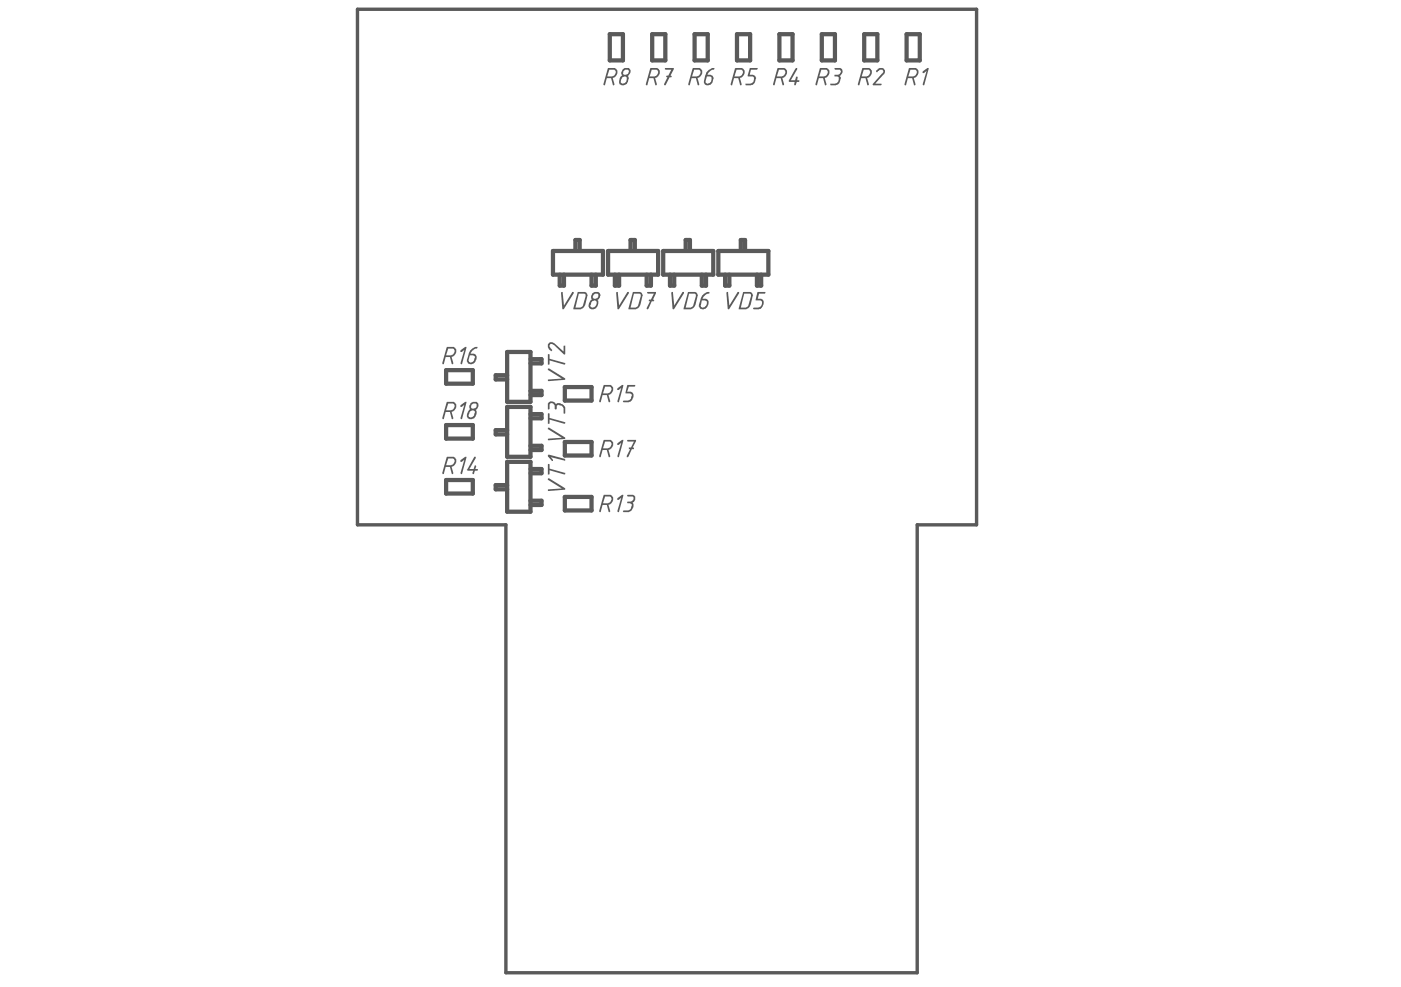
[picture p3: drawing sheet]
<svg xmlns="http://www.w3.org/2000/svg" width="287mm" height="202mm" viewBox="0 0 287 202" stroke-linecap="round" stroke-linejoin="round" font-family="sans-serif">
<path d="M73.2 1.9h126.7v105.6h-12.1v91.7h-84.2v-91.7h-30.4z" fill="none" stroke="#5a5a5a" stroke-width=".69"/>
<g fill="none" stroke="#5a5a5a" stroke-width=".87">
<path d="M124.8 7h2.7v5.4h-2.7zM133.5 7h2.7v5.4h-2.7zM142.2 7h2.7v5.4h-2.7zM150.9 7h2.7v5.4h-2.7zM159.6 7h2.6v5.4h-2.6zM168.2 7h2.7v5.4h-2.7zM176.9 7h2.7v5.4h-2.7zM185.6 7h2.7v5.4h-2.7zM113.2 51.4h10.2v4.8h-10.2zM114.6 56.2v2.3h.9v-2.3M117.8 51.4v-2.2h.9v2.2M121.1 56.2v2.3h.9v-2.3"/>
<path d="M124.5 51.4h10.2v4.8h-10.2zM125.9 56.2v2.3h.8v-2.3M129.1 51.4v-2.2h.9v2.2M132.4 56.2v2.3h.9v-2.3M135.8 51.4h10.2v4.8h-10.2zM137.2 56.2v2.3h.8v-2.3M140.4 51.4v-2.2h.8v2.2M143.7 56.2v2.3h.8v-2.3M147.1 51.4h10.2v4.8h-10.2zM148.4 56.2v2.3h.9v-2.3M151.7 51.4v-2.2h.8v2.2M155 56.2v2.3h.8v-2.3"/>
<path d="M91.3 75.8h5.5v2.8h-5.5zM103.8 76.8h-2.3v.9h2.3M103.8 72.1h4.8v10.2h-4.8zM108.6 73.6h2.3v.8h-2.3M115.6 79.3h5.5v2.7h-5.5zM91.3 87.1h5.5v2.7h-5.5zM91.3 98.3h5.5v2.8h-5.5zM103.8 99.4h-2.3v.8h2.3M103.8 88.1h-2.3v.9h2.3M103.8 83.3h4.8v10.3h-4.8zM103.8 94.6h4.8v10.2h-4.8zM108.6 80h2.3v.9h-2.3"/>
<path d="M108.6 84.8h2.3v.9h-2.3M108.6 91.3h2.3v.9h-2.3M108.6 96.1h2.3v.8h-2.3M115.6 90.5h5.5v2.8h-5.5zM108.6 102.6h2.3v.8h-2.3M115.6 101.8h5.5v2.7h-5.5z"/>
</g>
<g fill="#5a5a5a">
<path d="M188.9 14.6l1-.7h.2l-.9 3.6h-.2l-.1-.3 .8-2.7-.5 .5h-.3z"/>
<path d="M148.7 59.9l.4-.1 .2 2.8 1.7-2.7a.19 .19 0 0 1 .2-.1 .19 .19 0 0 1 .1 .3l-2 3.2h-.2z"/>
<path d="M155 59.9l1.5-.1a.17 .17 0 0 1 .2 .2 .17 .17 0 0 1-.2 .1h-1.1l-.3 1.1h.5a.68 .68 0 0 1 .7 .9l-.6 1.2h-1.4a.17 .17 0 0 1-.1-.1 .17 .17 0 0 1 .1-.2l1.3-.1 .4-.8v-.3l-.3-.3h-1z"/>
<path d="M137.4 59.9l.4-.1 .2 2.8 1.7-2.7a.19 .19 0 0 1 .2-.1 .19 .19 0 0 1 .1 .3l-2 3.2h-.2z"/>
<path d="M126.4 102l.9-.7h.3l-.9 3.6-.3-.1v-.2l.8-2.7-.5 .5h-.3z"/>
<path d="M128.4 101.4l.9-.1a.8 .8 0 0 1 .8 .7 .8 .8 0 0 1-.6 .9l.2 .3-.1 .8a1.27 1.27 0 0 1-1.2 .9h-.7a.17 .17 0 0 1-.2-.2 .17 .17 0 0 1 .2-.2h1l.3-.1 .3-.7a.36 .36 0 0 0 0-.5 .36 .36 0 0 0-.4-.1h-.4l-.1-.3 .6-.1a.55 .55 0 0 0 .7-.3 .55 .55 0 0 0-.4-.7h-.8z"/>
<path d="M126.4 79.5l.9-.7h.3l-.9 3.6h-.2l-.1-.3 .8-2.7-.5 .5h-.3z"/>
<path d="M128.4 78.9l1.5-.1a.17 .17 0 0 1 .1 .2 .17 .17 0 0 1-.1 .2h-1.2l-.3 1h.8l.3 .2 .2 .3-.1 .8a1.18 1.18 0 0 1-1.2 .9h-.7a.17 .17 0 0 1-.2-.2 .17 .17 0 0 1 .2-.2h1l.3-.1 .3-.7a.36 .36 0 0 0 0-.5 .36 .36 0 0 0-.4-.1h-.9z"/>
<path d="M114.8 59.9l.4-.1 .3 2.8 1.6-2.7a.19 .19 0 0 1 .3-.1 .19 .19 0 0 1 .1 .3l-2 3.2h-.3z"/>
<path d="M94.3 94.2l.9-.6h.3l-1 3.5h-.1l-.1-.3 .8-2.6-.6 .4h-.2z"/>
<path d="M97.1 93.6h.3v.2l-1.3 2.3h.9l.2-.8 .3 .2-.2 .6h.4a.17 .17 0 0 1 .1 .1 .17 .17 0 0 1-.1 .2h-.5l-.1 .6-.3 .1-.1-.3 .2-.4h-1.1l-.2-.2z"/>
<path d="M179.3 14.4a1.08 1.08 0 0 1 1.8-.1l.1 .5-.2 .4-1.8 1.9h1.2l.1 .3-1.8 .1v-.3l1.9-2.1a.46 .46 0 0 0 0-.8 .46 .46 0 0 0-.7 .2h-.1a.23 .23 0 0 1-.3 .3 .23 .23 0 0 1-.2-.4z"/>
<path d="M170.8 13.9h1a.81 .81 0 0 1 .7 .6 .81 .81 0 0 1-.4 .9l-.2 .2a.46 .46 0 0 1 .2 .7l-.2 .6-.4 .4-.4 .2-1.1-.1v-.3l1.3-.1 .3-.3 .1-.5a.45 .45 0 0 0-.4-.5h-.5v-.2v-.2h.6a.6 .6 0 0 0 .6-.3 .6 .6 0 0 0-.1-.7h-1z"/>
<path d="M153.5 13.9l1.6 .1-.1 .3h-1.3l-.2 1h.7l.3 .2 .3 .4-.1 .4a1.11 1.11 0 0 1-.8 1.1l-1.2 .1-.1-.4 1.3-.1 .4-.3v-.5a.45 .45 0 0 0-.4-.5l-.9-.1z"/>
<path d="M126.4 90.8l.9-.7h.3l-.9 3.5h-.3v-.2l.8-2.7-.5 .4h-.3z"/>
<path d="M128.4 90.2l1.8-.1v.2l-.7 1.3 .3 .1v.3h-.5l-.6 1.6a.19 .19 0 0 1-.3 0 .19 .19 0 0 1-.1-.2l.7-1.4a.19 .19 0 0 1-.3-.1 .19 .19 0 0 1 .2-.3h.3l.6-1.2h-1.3z"/>
<path d="M112.2 98.1l.2-.1 3.2 2 .1 .2-3.5 .4v-.4l2.8-.2-2.8-1.7z"/>
<path d="M112.2 95.1h.3v.9l3.2 .8v.3l-.2 .1-3-.9v.8l-.3 .1z"/>
<path d="M112.2 93.2l.2-.1 3.2 .9a.18 .18 0 0 1 .1 .2 .18 .18 0 0 1-.2 .1l-2.7-.7 .4 .6v.2h-.3l-.7-.9z"/>
<path d="M112.2 87.7l.2-.1 3.2 2 .1 .2-3.5 .4v-.4l2.8-.1-2.8-1.8z"/>
<path d="M112.2 84.7h.3v.9l3.2 .9v.2l-.2 .1-3-.9v.8l-.3 .1z"/>
<path d="M112.2 82.5a.97 .97 0 0 1 1.6 .3l.3-.2h.7a1.27 1.27 0 0 1 .9 1.3v.7l-.2 .1-.1-1.1-.4-.5-.6-.2-.3 .1-.1 .7a.22 .22 0 0 1-.2 .2 .22 .22 0 0 1-.3-.2v-.4a.6 .6 0 0 0-.3-.6 .6 .6 0 0 0-.7 .1v.9a.17 .17 0 0 1-.2 .2 .17 .17 0 0 1-.1-.2z"/>
<path d="M94.3 83l.9-.7h.3l-1 3.5h-.2v-.2l.8-2.7-.6 .4h-.2z"/>
<path d="M112.2 75.5h.2l3.2 2 .1 .2-3.5 .4v-.4l2.8-.2-2.8-1.7z"/>
<path d="M112.2 72.6h.3v.9l3.2 .8v.3l-.2 .1-3-.9v.8l-.3 .1z"/>
<path d="M112.3 70.3l.3-.2 .9 .2 1.9 1.7v-1.1l.3-.1v1.7l-.2 .1-2.2-2a.43 .43 0 0 0-.7 0 .43 .43 0 0 0 .1 .6l.2 .3a.22 .22 0 0 1 .1 .2 .22 .22 0 0 1-.2 .2 1.27 1.27 0 0 1-.5-1.6z"/>
<path d="M94.3 71.7l.9-.7h.3l-1 3.6-.2-.1v-.2l.8-2.6-.6 .4h-.2z"/>
<path d="M126.1 59.9l.4-.1 .2 2.8 1.7-2.7a.19 .19 0 0 1 .3-.1 .19 .19 0 0 1 0 .3l-2 3.2h-.2z"/>
<path d="M132.5 59.9l1.8-.1-.6 1.6 .2 .2-.5 .1-.8 1.6h-.1l-.1-.2 .7-1.4h-.3v-.3h.5l.6-1.3h-1.3z"/>
<path d="M162.9 14a.19 .19 0 0 1 .2-.1 .19 .19 0 0 1 .1 .3l-1.3 2.2h.9l.1-.7h.4l-.1 .7h.4v.3l-.5 .1-.2 .6-.2 .1v-.7h-1.1l-.1-.3z"/>
<path d="M136.1 13.9h1.8v.3l-.7 1.3h.2l.1 .2-.4 .1-.8 1.6-.3 .1-.1-.3 .7-1.4a.19 .19 0 0 1-.2-.1 .19 .19 0 0 1 .2-.2h.2l.6-1.2h-1.2z"/>
<path d="M186 14l1.2-.1a.87 .87 0 0 1 .9 .6 .87 .87 0 0 1-.3 1l-.3 .3-.4 .2 .3 1.2-.1 .3-.2-.1-.4-1.4h-.8l-.4 1.4-.2 .1-.1-.3zM186.4 14.3l-.5 1.4h.8a.83 .83 0 0 0 .8-.4 .83 .83 0 0 0 0-.9z"/>
<path d="M152.1 59.9l1.3-.1a.65 .65 0 0 1 .7 .9l-.4 1.8-.6 .7-.3 .1h-1.6zM152.4 60.1l-.7 2.9h1l.4-.3 .6-2a.37 .37 0 0 0 0-.4 .37 .37 0 0 0-.4-.2z"/>
<path d="M140.8 59.9l1.3-.1a.65 .65 0 0 1 .7 .9l-.4 1.8-.6 .7-.3 .1h-1.6zM141.1 60.1l-.7 2.9h1l.4-.3 .7-2a.37 .37 0 0 0-.1-.4 .37 .37 0 0 0-.4-.2z"/>
<path d="M143.7 61.5l-.3 1.1a.58 .58 0 0 0 .6 .4 .58 .58 0 0 0 .5-.4l.2-.5a.43 .43 0 0 0-.4-.6zM143.8 60.5a1.96 1.96 0 0 1 1.4-.7v.3a1.58 1.58 0 0 0-1.4 1.1h.6a.68 .68 0 0 1 .7 .9l-.1 .4a.96 .96 0 0 1-1 .8 .96 .96 0 0 1-.9-.8z"/>
<path d="M123.5 101.4l1.2-.1a.87 .87 0 0 1 .9 .6 .87 .87 0 0 1-.3 1l-.3 .3-.4 .2 .3 1.2-.1 .3-.2-.1-.4-1.4h-.8l-.4 1.4-.3 .1v-.3zM123.9 101.7l-.5 1.4h.8a.83 .83 0 0 0 .8-.4 .83 .83 0 0 0 0-.9z"/>
<path d="M123.5 78.9l1.2-.1a.87 .87 0 0 1 .9 .6 .87 .87 0 0 1-.3 1l-.3 .3-.4 .2 .3 1.2-.1 .3-.2-.1-.4-1.4h-.8l-.4 1.4-.3 .1v-.3zM123.9 79.2l-.5 1.4h.8a.83 .83 0 0 0 .8-.4 .83 .83 0 0 0 0-.9z"/>
<path d="M118.2 59.9l1.3-.1a.65 .65 0 0 1 .7 .9l-.4 1.8-.5 .7-.4 .1h-1.5zM118.5 60.1l-.7 2.9h1l.5-.3 .6-2a.37 .37 0 0 0-.1-.4 .37 .37 0 0 0-.4-.2z"/>
<path d="M121.2 60.1a1.06 1.06 0 0 1 1.7 .2l-.2 .7-.4 .4 .2 .2-.1 .9a1.02 1.02 0 0 1-.8 .8 1.02 1.02 0 0 1-1.1-.5l.1-.8 .3-.6h.3l-.2-.3zM121.2 61.7l-.3 .8a.42 .42 0 0 0 .2 .5 .42 .42 0 0 0 .5-.1l.5-.4v-.7a.63 .63 0 0 0-.9-.1zM121.5 60.3v.1a.46 .46 0 0 0-.1 .7 .46 .46 0 0 0 .7 0 .51 .51 0 0 0 .4-.8 .51 .51 0 0 0-.9 0z"/>
<path d="M91.4 93.6h1.2a.87 .87 0 0 1 .8 .5 .87 .87 0 0 1-.3 1l-.2 .4-.4 .1 .3 1.2-.1 .3-.2-.1-.4-1.4h-.9l-.3 1.4-.3 .1-.1-.3zM91.8 93.9l-.5 1.4h.8a.83 .83 0 0 0 .8-.4 .83 .83 0 0 0 0-.9z"/>
<path d="M176.5 14l1.2-.1a.87 .87 0 0 1 .8 .6 .87 .87 0 0 1-.3 1l-.2 .3-.5 .2 .4 1.2-.1 .3-.3-.1-.3-1.4h-.9l-.3 1.4-.3 .1-.1-.3zM176.8 14.3l-.4 1.4h.8a.83 .83 0 0 0 .8-.4 .83 .83 0 0 0 0-.9z"/>
<path d="M167.8 14l1.2-.1a.87 .87 0 0 1 .8 .6 .87 .87 0 0 1-.3 1l-.2 .3-.5 .2 .4 1.2-.1 .3-.3-.1-.3-1.4h-.9l-.3 1.4-.3 .1-.1-.3zM168.2 14.3l-.5 1.4h.8a.83 .83 0 0 0 .8-.4 .83 .83 0 0 0 0-.9z"/>
<path d="M150.4 14l1.3-.1a.87 .87 0 0 1 .8 .6 .87 .87 0 0 1-.3 1l-.3 .3-.4 .2 .3 1.2-.1 .3-.2-.1-.4-1.4h-.8l-.4 1.4-.2 .1-.1-.3zM150.8 14.3l-.4 1.4h.7a.83 .83 0 0 0 .8-.4 .83 .83 0 0 0 0-.9z"/>
<path d="M141.8 14l1.2-.1a.87 .87 0 0 1 .8 .6 .87 .87 0 0 1-.3 1l-.3 .3-.4 .2 .3 1.2v.3l-.3-.1-.3-1.4h-.9l-.4 1.4-.2 .1-.1-.3zM142.1 14.3l-.4 1.4h.8a.83 .83 0 0 0 .8-.4 .83 .83 0 0 0-.1-.9z"/>
<path d="M144.7 15.7l-.2 .9a.35 .35 0 0 0 .2 .5l.5-.1 .4-.3 .1-.5a.45 .45 0 0 0-.5-.5zM144.6 14.8l.2-.2a1.57 1.57 0 0 1 1.5-.6l-.1 .2a2.41 2.41 0 0 0-1.4 1.1h.7l.3 .2 .3 .4-.1 .4a1.11 1.11 0 0 1-.8 1.1 .72 .72 0 0 1-.8 0 .72 .72 0 0 1-.3-.8z"/>
<path d="M123.5 90.2l1.2-.1a.87 .87 0 0 1 .9 .6 .87 .87 0 0 1-.3 .9l-.3 .4-.4 .2 .3 1.2-.1 .2h-.2l-.4-1.4h-.8l-.4 1.4h-.3v-.2zM123.9 90.4l-.5 1.4h.8a.83 .83 0 0 0 .8-.4 .83 .83 0 0 0 0-.9z"/>
<path d="M124.4 14l1.2-.1a.87 .87 0 0 1 .8 .6 .87 .87 0 0 1-.3 1l-.2 .3-.5 .2 .4 1.2-.1 .3-.3-.1-.3-1.4h-.9l-.3 1.4-.3 .1-.1-.3zM124.7 14.3l-.4 1.4h.8a.83 .83 0 0 0 .8-.4 .83 .83 0 0 0 0-.9z"/>
<path d="M127.4 14.3l.1-.1a.87 .87 0 0 1 1-.3 .87 .87 0 0 1 .6 .8l-.3 .5a.46 .46 0 0 0-.1 .8l-.1 .6a.97 .97 0 0 1-.8 .9 .97 .97 0 0 1-1.1-.5l.1-.9 .3-.4a.24 .24 0 0 0 .2-.2 .24 .24 0 0 0 0-.3l-.1-.5zM127.3 15.9l-.2 .7a.35 .35 0 0 0 .2 .5l.6-.1 .3-.3 .1-.4a.49 .49 0 0 0-.3-.6 .49 .49 0 0 0-.6 .1zM127.6 14.6l-.1 .3a.59 .59 0 0 0 .6 .5 .59 .59 0 0 0 .6-.4 .51 .51 0 0 0-.2-.7 .51 .51 0 0 0-.7 .1z"/>
<path d="M91.4 82.4l1.2-.1a.87 .87 0 0 1 .8 .6 .87 .87 0 0 1-.3 1l-.2 .3-.4 .2 .3 1.2-.1 .2h-.2l-.4-1.4h-.9l-.3 1.4h-.3l-.1-.2zM91.8 82.6l-.5 1.4h.8a.83 .83 0 0 0 .8-.4 .83 .83 0 0 0 0-.9z"/>
<path d="M96.3 82.6a1.15 1.15 0 0 1 1.6 0v.7l-.5 .6 .2 .3-.1 .8a1.11 1.11 0 0 1-1.8 .5v-.9l.3-.7h.3l-.3-.6zM96.3 84.2l-.4 .8a.5 .5 0 0 0 .4 .5 .5 .5 0 0 0 .6-.3h.2v-.6a.44 .44 0 0 0-.1-.5 .44 .44 0 0 0-.6 0zM96.5 82.9a.5 .5 0 0 0 .1 .8 .5 .5 0 0 0 .7-.2 .48 .48 0 0 0 .3-.7 .48 .48 0 0 0-.8-.1z"/>
<path d="M91.4 71.1l1.2-.1a.87 .87 0 0 1 .8 .6 .87 .87 0 0 1-.3 1l-.2 .4-.4 .1 .3 1.2-.1 .3-.2-.1-.4-1.4h-.9l-.3 1.4-.3 .1-.1-.3zM91.8 71.4l-.5 1.4h.8a.83 .83 0 0 0 .8-.4 .83 .83 0 0 0 0-.9z"/>
<path d="M96.2 72.8l-.3 .9a.57 .57 0 0 0 .6 .6 .57 .57 0 0 0 .6-.6v-.3a.36 .36 0 0 0 .1-.4 .36 .36 0 0 0-.4-.2zM96.3 71.7l.2-.1a1.01 1.01 0 0 1 1.2-.5v.2a1.89 1.89 0 0 0-1.3 1.1h.7l.3 .2 .2 .4-.1 .7a.96 .96 0 0 1-1 .9 .96 .96 0 0 1-.9-.9z"/>
<path d="M129.5 59.9l1.3-.1a.65 .65 0 0 1 .7 .9l-.4 1.8-.5 .7-.4 .1h-1.5zM129.8 60.1l-.7 2.9h1l.5-.3 .6-2a.37 .37 0 0 0-.1-.4 .37 .37 0 0 0-.4-.2z"/>
<path d="M159.1 14l1.2-.1a.87 .87 0 0 1 .8 .6 .87 .87 0 0 1-.2 1l-.3 .3-.4 .2 .3 1.2-.1 .3-.2-.1-.4-1.4h-.9l-.3 1.4-.3 .1v-.3zM159.5 14.3l-.5 1.4h.8a.83 .83 0 0 0 .8-.4 .83 .83 0 0 0 0-.9z"/>
<path d="M133.1 14l1.2-.1a.87 .87 0 0 1 .8 .6 .87 .87 0 0 1-.3 1l-.2 .3-.5 .2 .4 1.2-.1 .3-.3-.1-.3-1.4h-.9l-.3 1.4-.3 .1-.1-.3zM133.4 14.3l-.4 1.4h.8a.83 .83 0 0 0 .8-.4 .83 .83 0 0 0 0-.9z"/>
</g>
</svg>
